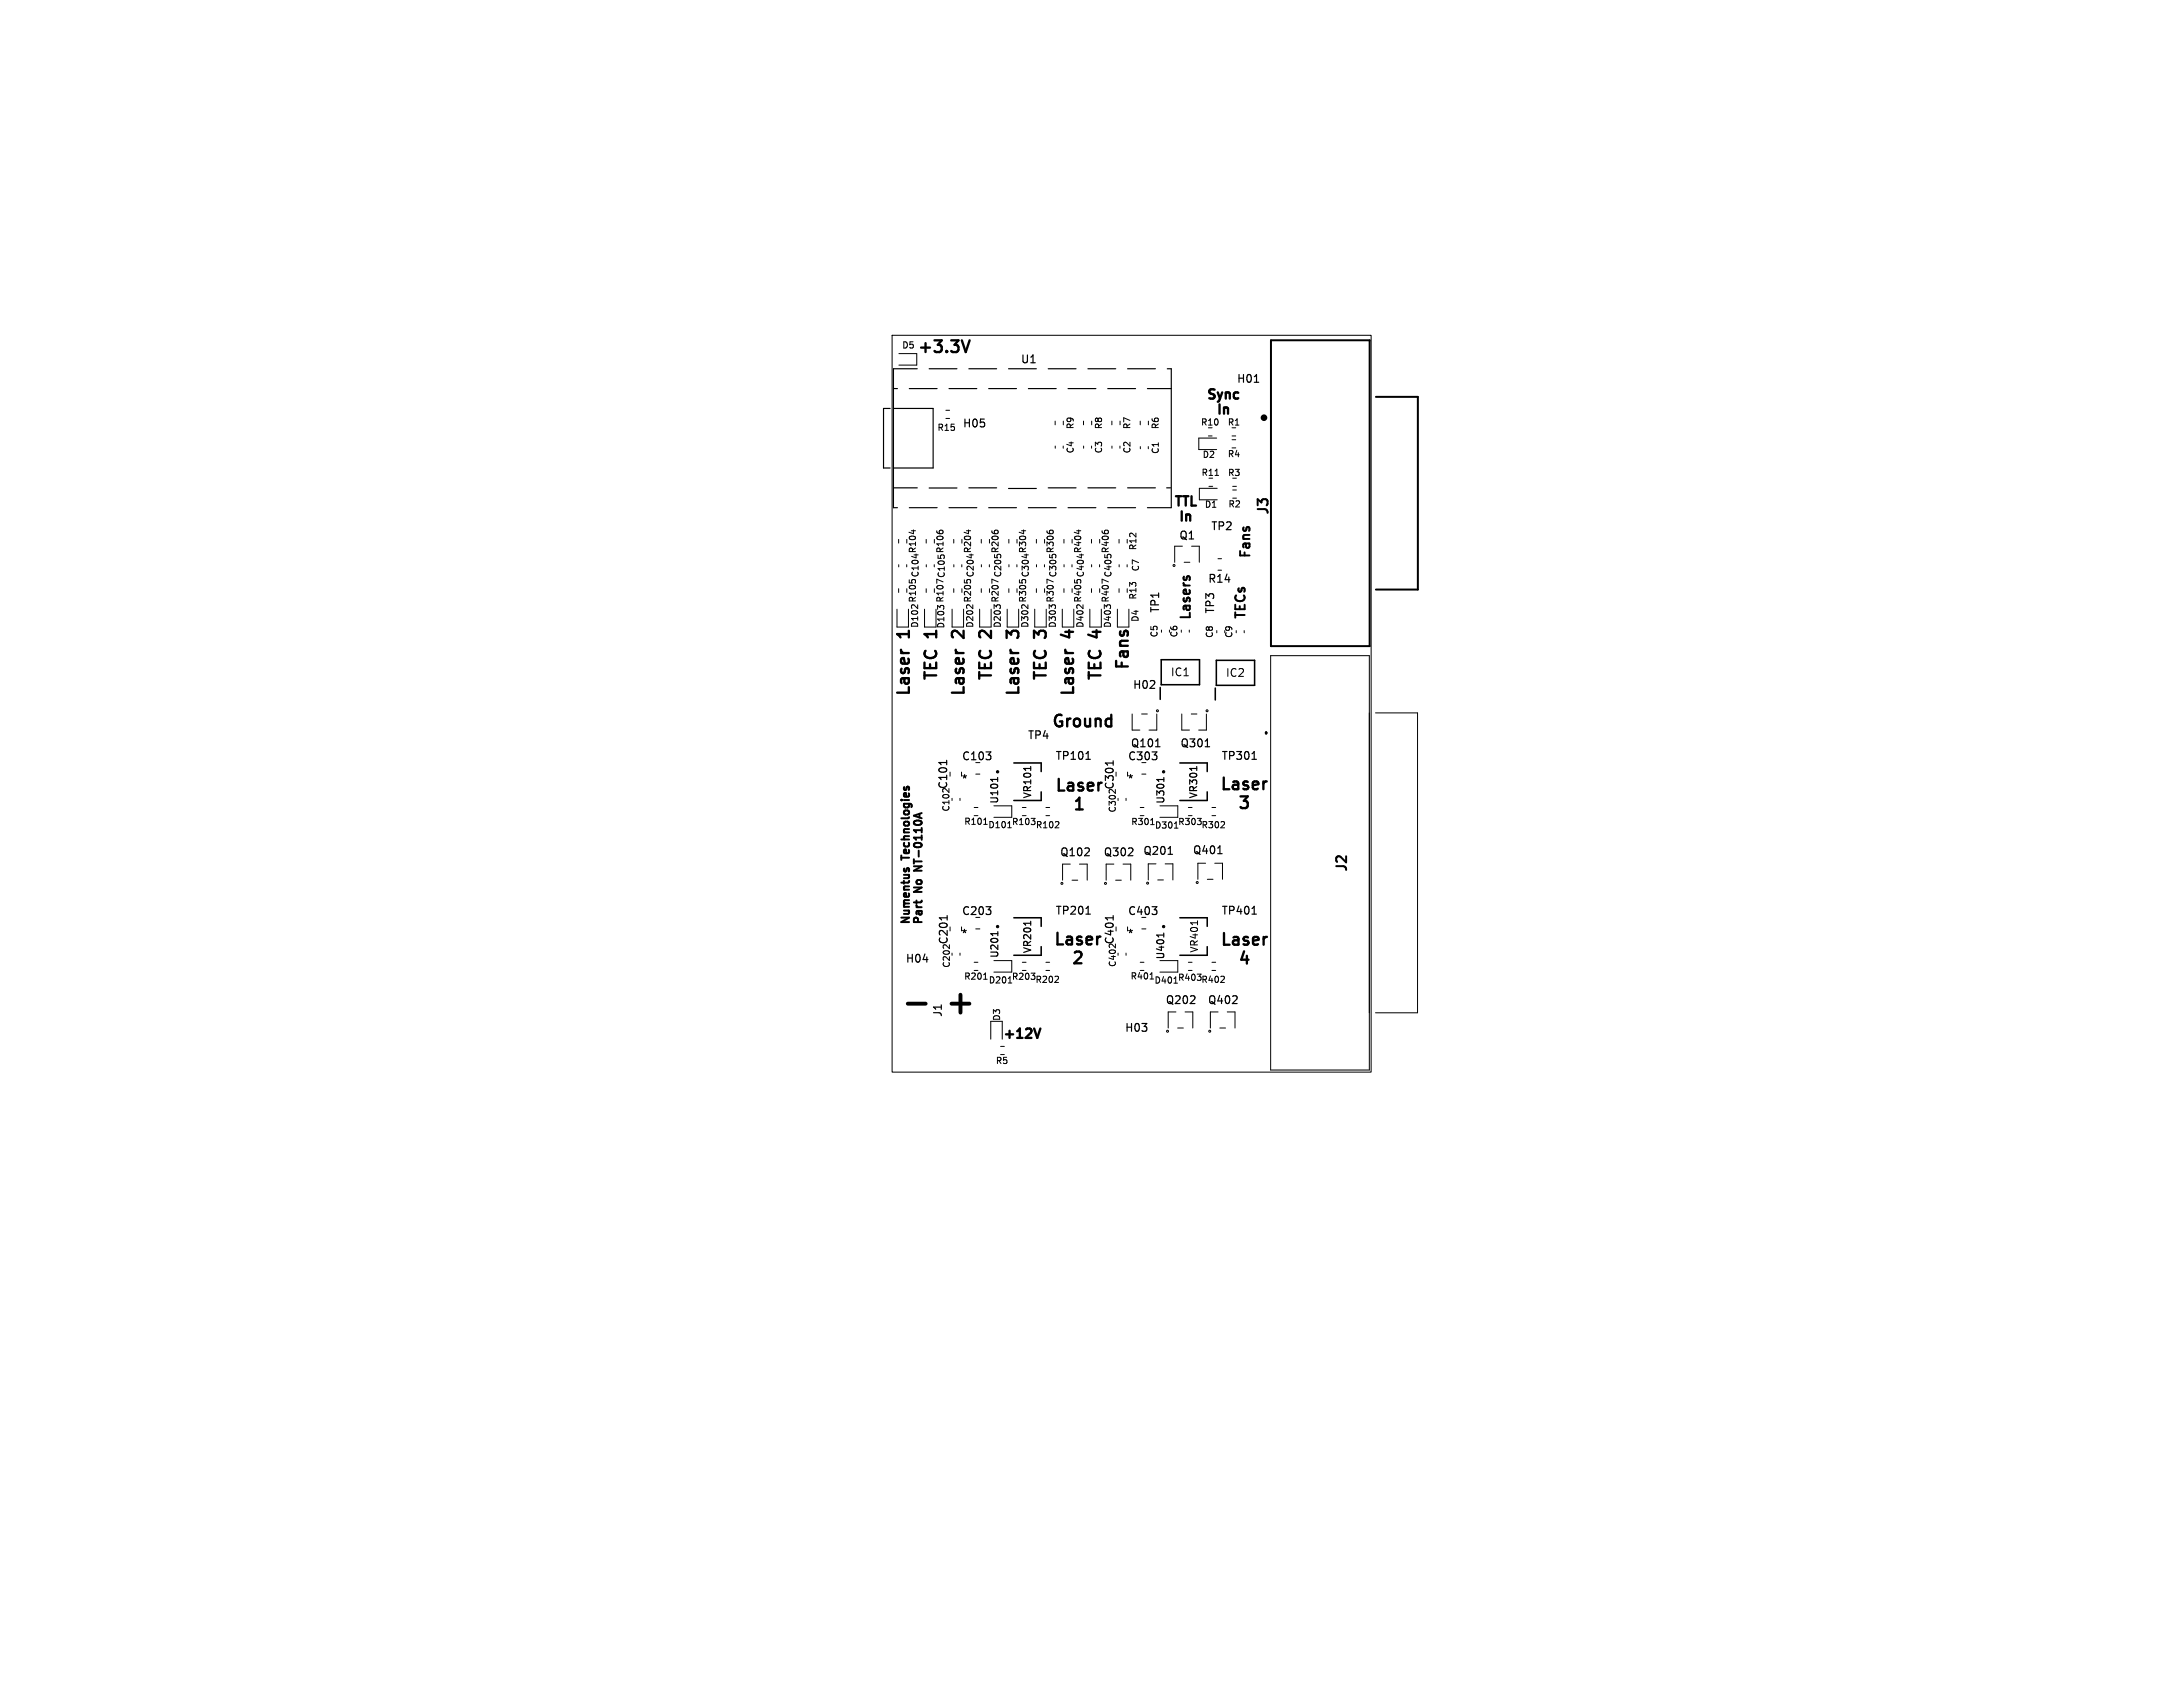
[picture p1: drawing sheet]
<svg xmlns="http://www.w3.org/2000/svg" width="279mm" height="216mm" viewBox="0 0 279 216" stroke-linecap="round" stroke-linejoin="round" font-family="sans-serif">
<defs><g id="words">
<text font-size="4.2" x="120.6" y="130.5">+</text>
<g font-size="2.1">
<text x="117.3" y="45.3">+3.3V</text>
<text x="116.5" y="81.6" transform="rotate(-90 116.5 81.6)">1</text>
<text x="120" y="81.6" transform="rotate(-90 120 81.6)">1</text>
<text x="123.5" y="81.6" transform="rotate(-90 123.5 81.6)">2</text>
<text x="127" y="81.6" transform="rotate(-90 127 81.6)">2</text>
<text x="130.5" y="81.6" transform="rotate(-90 130.5 81.6)">3</text>
<text x="134" y="81.6" transform="rotate(-90 134 81.6)">3</text>
<text x="137.5" y="81.6" transform="rotate(-90 137.5 81.6)">4</text>
<text x="141" y="81.6" transform="rotate(-90 141 81.6)">4</text>
<text x="116.5" y="89.3" transform="rotate(-90 116.5 89.3)">Laser</text>
<text x="120" y="87.3" transform="rotate(-90 120 87.3)">TEC</text>
<text x="123.5" y="89.3" transform="rotate(-90 123.5 89.3)">Laser</text>
<text x="127" y="87.3" transform="rotate(-90 127 87.3)">TEC</text>
<text x="130.5" y="89.3" transform="rotate(-90 130.5 89.3)">Laser</text>
<text x="134" y="87.3" transform="rotate(-90 134 87.3)">TEC</text>
<text x="137.5" y="89.3" transform="rotate(-90 137.5 89.3)">Laser</text>
<text x="141" y="87.3" transform="rotate(-90 141 87.3)">TEC</text>
<text x="144.5" y="85.9" transform="rotate(-90 144.5 85.9)">Fans</text>
<text x="134.4" y="93.2">Ground</text>
<text x="134.9" y="101.4">Laser</text>
<text x="156" y="101.2">Laser</text>
<text x="137.1" y="103.8">1</text>
<text x="158.3" y="103.6">3</text>
<text x="134.7" y="121.1">Laser</text>
<text x="137" y="123.5">2</text>
<text x="156" y="121.1">Laser</text>
<text x="158.3" y="123.5">4</text>
</g>
<g font-size="1.8">
<text x="162.7" y="66.1" transform="rotate(-90 162.7 66.1)">J3</text>
<text x="172.7" y="111.8" transform="rotate(-90 172.7 111.8)">J2</text>
</g>
<g font-size="1.7">
<text x="154.2" y="51.2">Sync</text>
<text x="155.5" y="53.1">In</text>
<text x="150.1" y="64.9">TTL</text>
<text x="150.6" y="66.8">In</text>
<text x="160.1" y="71.6" transform="rotate(-90 160.1 71.6)">Fans</text>
<text x="152.4" y="79.5" transform="rotate(-90 152.4 79.5)">Lasers</text>
<text x="159.5" y="79.4" transform="rotate(-90 159.5 79.4)">TECs</text>
<text x="128.3" y="133">+12V</text>
</g>
<g font-size="1.4">
<text x="130.6" y="46.7">U1</text>
<text x="158.2" y="49.2">H01</text>
<text x="123.1" y="54.9">H05</text>
<text x="150.8" y="69.2">Q1</text>
<text x="154.9" y="68.1">TP2</text>
<text x="154.5" y="74.8">R14</text>
<text x="148.6" y="78.5" transform="rotate(-90 148.6 78.5)">TP1</text>
<text x="155.6" y="78.6" transform="rotate(-90 155.6 78.6)">TP3</text>
<text x="144.9" y="88.4">H02</text>
<text x="149.8" y="86.7">IC1</text>
<text x="156.8" y="86.8">IC2</text>
<text x="131.5" y="94.8">TP4</text>
<text x="144.6" y="95.8">Q101</text>
<text x="151" y="95.8">Q301</text>
<text x="121.4" y="101.1" transform="rotate(-90 121.4 101.1)">C101</text>
<text x="123" y="100.4">*</text>
<text x="123" y="97.5">C103</text>
<text x="135" y="97.4">TP101</text>
<text x="142.7" y="101.2" transform="rotate(-90 142.7 101.2)">C301</text>
<text x="144.2" y="100.4">*</text>
<text x="144.3" y="97.5">C303</text>
<text x="156.3" y="97.4">TP301</text>
<text x="116.5" y="109.8" transform="rotate(-90 116.5 109.8)">Technologies</text>
<text x="118.1" y="110.7" transform="rotate(-90 118.1 110.7)">NT-0110A</text>
<text x="135.6" y="109.8">Q102</text>
<text x="141.2" y="109.8">Q302</text>
<text x="146.2" y="109.6">Q201</text>
<text x="152.6" y="109.5">Q401</text>
<text x="116.5" y="118.4" transform="rotate(-90 116.5 118.4)">Numentus</text>
<text x="118.1" y="118.4" transform="rotate(-90 118.1 118.4)">Part</text>
<text x="118.1" y="114" transform="rotate(-90 118.1 114)">No</text>
<text x="123" y="117.3">C203</text>
<text x="135" y="117.3">TP201</text>
<text x="144.3" y="117.3">C403</text>
<text x="156.3" y="117.3">TP401</text>
<text x="115.8" y="123.4">H04</text>
<text x="121.5" y="121" transform="rotate(-90 121.5 121)">C201</text>
<text x="122.9" y="120.2">*</text>
<text x="142.7" y="121" transform="rotate(-90 142.7 121)">C401</text>
<text x="144.2" y="120.2">*</text>
<text x="120.7" y="130.3" transform="rotate(-90 120.7 130.3)">J1</text>
<text x="149.1" y="128.7">Q202</text>
<text x="154.5" y="128.7">Q402</text>
<text x="143.9" y="132.3">H03</text>
</g>
<g font-size="1.3">
<text x="128" y="103" transform="rotate(-90 128 103)">U101</text>
<text x="132.2" y="102.3" transform="rotate(-90 132.2 102.3)">VR101</text>
<text x="149.2" y="103" transform="rotate(-90 149.2 103)">U301</text>
<text x="153.4" y="102.3" transform="rotate(-90 153.4 102.3)">VR301</text>
<text x="128" y="122.7" transform="rotate(-90 128 122.7)">U201</text>
<text x="132.2" y="122.1" transform="rotate(-90 132.2 122.1)">VR201</text>
<text x="149.2" y="122.9" transform="rotate(-90 149.2 122.9)">U401</text>
<text x="153.5" y="122" transform="rotate(-90 153.5 122)">VR401</text>
</g>
<g font-size="1.1">
<text x="115.4" y="44.8">D5</text>
<text x="119.9" y="55.3">R15</text>
<text x="137.6" y="58.1" transform="rotate(-90 137.6 58.1)">C4</text>
<text x="137.6" y="55" transform="rotate(-90 137.6 55)">R9</text>
<text x="141.2" y="58.1" transform="rotate(-90 141.2 58.1)">C3</text>
<text x="141.2" y="55" transform="rotate(-90 141.2 55)">R8</text>
<text x="144.9" y="58.1" transform="rotate(-90 144.9 58.1)">C2</text>
<text x="144.9" y="55" transform="rotate(-90 144.9 55)">R7</text>
<text x="148.5" y="58.2" transform="rotate(-90 148.5 58.2)">C1</text>
<text x="148.5" y="55" transform="rotate(-90 148.5 55)">R6</text>
<text x="153.6" y="54.6">R10</text>
<text x="153.8" y="58.8">D2</text>
<text x="157" y="58.7">R4</text>
<text x="157" y="54.6">R1</text>
<text x="153.7" y="61.1">R11</text>
<text x="154.1" y="65.2">D1</text>
<text x="157.1" y="61.1">R3</text>
<text x="157.1" y="65.1">R2</text>
<text x="117.4" y="70.9" transform="rotate(-90 117.4 70.9)">R104</text>
<text x="124.5" y="70.9" transform="rotate(-90 124.5 70.9)">R204</text>
<text x="128" y="70.9" transform="rotate(-90 128 70.9)">R206</text>
<text x="131.5" y="70.9" transform="rotate(-90 131.5 70.9)">R304</text>
<text x="135" y="70.9" transform="rotate(-90 135 70.9)">R306</text>
<text x="138.6" y="70.9" transform="rotate(-90 138.6 70.9)">R404</text>
<text x="142.1" y="70.9" transform="rotate(-90 142.1 70.9)">R406</text>
<text x="145.6" y="70.5" transform="rotate(-90 145.6 70.5)">R12</text>
<text x="117.4" y="77.2" transform="rotate(-90 117.4 77.2)">R105</text>
<text x="117.7" y="74" transform="rotate(-90 117.7 74)">C104</text>
<text x="124.5" y="77.2" transform="rotate(-90 124.5 77.2)">R205</text>
<text x="124.8" y="74" transform="rotate(-90 124.8 74)">C204</text>
<text x="128" y="77.2" transform="rotate(-90 128 77.2)">R207</text>
<text x="128.3" y="74" transform="rotate(-90 128.3 74)">C205</text>
<text x="131.5" y="77.2" transform="rotate(-90 131.5 77.2)">R305</text>
<text x="131.8" y="74" transform="rotate(-90 131.8 74)">C304</text>
<text x="135" y="77.2" transform="rotate(-90 135 77.2)">R307</text>
<text x="135.4" y="74" transform="rotate(-90 135.4 74)">C305</text>
<text x="138.6" y="77.2" transform="rotate(-90 138.6 77.2)">R405</text>
<text x="138.9" y="74" transform="rotate(-90 138.9 74)">C404</text>
<text x="142.1" y="77.2" transform="rotate(-90 142.1 77.2)">R407</text>
<text x="142.4" y="74" transform="rotate(-90 142.4 74)">C405</text>
<text x="145.6" y="76.8" transform="rotate(-90 145.6 76.8)">R13</text>
<text x="145.9" y="73.2" transform="rotate(-90 145.9 73.2)">C7</text>
<text x="117.7" y="80.4" transform="rotate(-90 117.7 80.4)">D102</text>
<text x="121" y="80.5" transform="rotate(-90 121 80.5)">D103 R107 C105 R106</text>
<text x="124.7" y="80.4" transform="rotate(-90 124.7 80.4)">D202</text>
<text x="128.3" y="80.4" transform="rotate(-90 128.3 80.4)">D203</text>
<text x="131.8" y="80.4" transform="rotate(-90 131.8 80.4)">D302</text>
<text x="135.3" y="80.4" transform="rotate(-90 135.3 80.4)">D303</text>
<text x="138.8" y="80.4" transform="rotate(-90 138.8 80.4)">D402</text>
<text x="142.4" y="80.4" transform="rotate(-90 142.4 80.4)">D403</text>
<text x="145.9" y="79.7" transform="rotate(-90 145.9 79.7)">D4</text>
<text x="148.3" y="81.7" transform="rotate(-90 148.3 81.7)">C5</text>
<text x="150.9" y="81.7" transform="rotate(-90 150.9 81.7)">C6</text>
<text x="155.4" y="81.7" transform="rotate(-90 155.4 81.7)">C8</text>
<text x="157.9" y="81.7" transform="rotate(-90 157.9 81.7)">C9</text>
<text x="121.7" y="104" transform="rotate(-90 121.7 104)">C102</text>
<text x="123.3" y="105.7">R101</text>
<text x="126.4" y="106.2">D101</text>
<text x="129.4" y="105.8">R103</text>
<text x="132.5" y="106.2">R102</text>
<text x="143" y="104.1" transform="rotate(-90 143 104.1)">C302</text>
<text x="144.7" y="105.8">R301</text>
<text x="147.7" y="106.2">D301</text>
<text x="150.7" y="105.8">R303</text>
<text x="153.7" y="106.2">R302</text>
<text x="121.7" y="124" transform="rotate(-90 121.7 124)">C202</text>
<text x="123.3" y="125.6">R201</text>
<text x="129.4" y="125.6">R203</text>
<text x="132.4" y="126">R202</text>
<text x="143" y="123.9" transform="rotate(-90 143 123.9)">C402</text>
<text x="144.6" y="125.5">R401</text>
<text x="150.7" y="125.7">R403 R402</text>
<text x="126.5" y="126">D201</text>
<text x="128.2" y="130.7" transform="rotate(-90 128.2 130.7)">D3</text>
<text x="147.7" y="126.1">D401</text>
<text x="127.4" y="136.3">R5</text>
</g>
</g></defs>
<g fill="none" stroke="#000" stroke-width=".3">
<path d="M123.1 43.6l.5 1.5 .5-1.5M115.3 83.1l.1 .3M122.3 83.1l.1 .3M129.3 83.1l.1 .3M136.3 83.1l.1 .3M141.8 92h.4M142.2 91.5v1.5M142.2 92.9l-.4 .1M140.8 119.9h-.2M141 100.2h-.3M162.1 100l-.3 .1M162.2 119.9l-.3 .1"/>
<path d="M133.2 131.6l-.4 1.2"/>
</g>
<path d="M162.7 43.6h12.6v39.1h-12.6zM176.1 50.8h5.4v24.6h-5.4M115.7 111.2h.1M116 111.2l.2-.1 .2 .1M117.3 115.2v.4M118 115.2v.1M118 110.9l-1 .5h1" fill="none" stroke="#000" stroke-width=".25"/>
<g fill="none" stroke="#000" stroke-width=".15">
<path d="M113.9 52.3h-.8v7.6h.8M114.4 52.3h5v7.6h-5M114.4 49.7h.5M116.4 49.7h3.5M117.4 47.2h-3v17.8h.5M118.9 47.2h3.6M121.5 49.7h3.5M124 47.2h3.6M126.5 49.7h3.6M129.1 47.2h3.5M131.6 49.7h3.6M134.2 47.2h3.5"/>
<path d="M136.7 49.7h3.6M139.2 47.2h3.6M141.8 49.7h3.5M144.3 47.2h3.6M146.9 49.7h3M149.4 47.2h.5v17.8h-3M160.5 48.9h.6M114.4 62.4h3M116.4 65h3.5M118.9 62.5h3.6M121.5 65h3.5M124 62.4h3.6"/>
<path d="M126.5 65h3.6M129.1 62.5h3.5M131.6 65h3.6M134.2 62.4h3.5M136.7 65h3.6M139.2 62.4h3.6M141.8 65h3.5M144.3 62.4h3.6M149.3 62.4h.5M121.2 97.3v.6M126.2 96.2h.6l-.3 .4M126.8 96.7v.4"/>
<path d="M127.7 99.5v.5M127.7 99.8h-.9h.1M131.9 98.1v.5M139 97.2h.6M142.5 97.4v.5M147.9 95.6h.6M148 96.7v.4M148.1 96.2l-.4 .4M149 99.5v.5M149 99.8h-.9h.1M153.2 98.1v.5M154.3 95.6h.5"/>
<path d="M160.2 97.2h.6M121.2 117.2v.5M126.2 116h.6l-.3 .4M126.8 116.5v.4M127.7 119.2v.5M127.7 119.5h-.9l.1 .1M131.9 117.9v.5M138.8 109.5h.6M139 117h.6M139.4 108.6v.3M142.5 117.2v.5M144.4 109.5h.6"/>
<path d="M145 108.6v.3M147.4 116h.7l-.4 .4M148 116.5v.4M148.9 119.4v.5M148.9 119.7h-.9l.2 .1M149.5 109.3h.6M155.9 109.3h.5M160.2 117h.6M152.3 128.4h.6M152.9 127.5v.4M157.7 128.4h.6M158.3 127.5v.4"/>
</g>
<g fill="none" stroke="#000" stroke-width=".13">
<path d="M114.2 42.9h61.3v94.3h-61.3zM115 45.3h2.3v1.4h-2.3M121.1 53.6h.4M121.1 52.5h.4M135 53.9v.5M135.1 57.1v.3M136.1 57.1v.3M136.1 53.9v.5M138.7 53.9v.5M138.7 57.1v.3M139.7 57.1v.3M139.7 53.9v.5"/>
<path d="M142.3 53.9v.5M142.3 57.1v.3M143.3 57.1v.3M143.4 53.9v.5M145.9 53.9v.5M145.9 57.2v.2M147 57.2v.2M147 53.9v.5M154.7 55.8h.4M155.7 56.1h-2.3v1.4h2.3M157.7 55.8h.5M157.7 57.3h.5"/>
<path d="M157.7 56.3h.5M114.8 78v2.2M115 69v.5M115 75.3v.5M115 72.3v.2M116 72.3v.2M116.1 69v.5M116.1 75.3v.5M116.3 78v2.2M116.9 67.8v.5M117.2 70.9v.5M117.5 77.4v.5l-.5-.5"/>
<path d="M118.3 78v2.2M118.5 69v.5M118.5 75.3v.5M118.6 72.3v.2M119.6 72.3v.2M119.6 69v.5M119.6 75.3v.5M119.8 78v2.2M120.3 67.9h.3M121.9 78v2.2M122.1 69v.5M122.1 75.3v.5"/>
<path d="M122.1 72.3v.2M123.1 72.3v.2M123.1 69v.5M123.1 75.3v.5M123.3 78v2.2M124 67.8v.5M124.3 70.9v.5M124.5 77.4v.5l-.5-.5M125.4 78v2.2M125.6 69v.5M125.6 75.3v.5M125.6 72.3v.2"/>
<path d="M126.6 72.3v.2M126.6 69v.5M126.6 75.3v.5M126.9 78v2.2M127.3 67.9h.4M127.5 77.7l-.3-.3v.5M127.8 74.5l-.8-.4v.6M128.9 78v2.2M129.1 69v.5M129.1 75.3v.5M129.1 72.3v.2M130.2 72.3v.2"/>
<path d="M130.2 69v.5M130.2 75.3v.5M130.4 78v2.2M131 67.8v.5M131.4 70.9v.5M131.6 77.4v.5l-.5-.5M132.4 78v2.2M132.6 69v.5M132.6 75.3v.5M132.7 72.3v.2M133.7 72.3v.2M133.7 69v.5"/>
<path d="M133.7 75.3v.5M133.9 78v2.2M134.4 67.9h.3M134.6 77.7l-.3-.3v.5M134.8 74.5l-.8-.4v.6M136 78v2.2M136.2 69v.5M136.2 75.3v.5M136.2 72.3v.2M137.2 72.3v.2M137.2 69v.5M137.2 75.3v.5"/>
<path d="M137.4 78v2.2M138.1 67.8v.5M138.4 70.9v.5M138.6 77.4v.5l-.4-.5M139.5 78v2.2M139.7 69v.5M139.7 75.3v.5M139.7 72.3v.2M140.7 72.3v.2M140.7 69v.5M140.7 75.3v.5M141 78v2.2"/>
<path d="M141.4 67.9h.4M141.6 77.7l-.3-.3v.5M141.9 74.5l-.8-.4v.6M143 78v2.2h1.5v-2.2M143.2 69v.5M143.2 75.3v.5M143.2 72.3v.2M144.3 72.3v.2M144.3 69v.5M144.3 75.3v.5M151.3 69.9h-1v2.1M151.6 72h.7"/>
<path d="M152.5 69.9h1v2.1M154.7 62.2h.5M155.5 60.8h.5M155.8 62.5h-2.3v1.5h2.3M155.9 71.5h.4M155.9 73h.4M157.8 62.2h.4M157.8 63.8h.4M157.8 62.7h.4M123.1 98.8v.5M124.9 99.1h.5M144.3 98.8v.5"/>
<path d="M144.9 91.4v2h1M146.1 91.4h.7M146.1 99.1h.6M148.1 91.4v2h-1M151.3 91.4v2h.9M152.2 80.6v.3M152.5 91.4h.7M154.4 91.4v2h-1M159.2 80.7v.3M162.6 83.9h12.7v53h-12.7zM176 91.2h5.4v38.4h-5.4M122.9 102.2v.2"/>
<path d="M123.1 118.6v.5M124.7 103.3h.5M124.7 104.4h.5M124.9 118.9h.5M125.9 105.5h.5M127.2 103.1h2.3v1.5h-2.3M129 105.9h.4M130.8 103.3h.5M130.8 104.4h.5M132 104.7h.5l-.3 .3M133.9 103.3h.4M133.9 104.4h.4"/>
<path d="M135.5 105.2v.3l-.5 .4h.5M137 110.6h-1v2M137.2 112.6h.7M138.2 110.6h.9v2M142.6 110.6h-1v2M142.8 112.6h.7M143.7 110.6h1v2M144.1 102.2v.2M144.3 118.6v.5M145.9 103.3h.5M145.9 104.4h.5M146.1 118.9h.6"/>
<path d="M147.3 105.5h.4M148 110.6h-1v2M148.2 112.6h.7M148.5 103.1h2.2v1.5h-2.2M149.1 110.6h1v2M150.3 106h.5M152.1 103.3h.5M152.1 104.4h.5M153.2 104.7h.5l-.2 .3M153.3 117.8v.6M154.3 110.5h-1v2M154.5 112.5h.8"/>
<path d="M155.1 103.3h.5M155.1 104.4h.5M155.5 110.5h1v2M156.7 105.2v.3l-.5 .4h.5M121.5 120.9v.5l-.4-.5M122.9 122v.3M124.7 123.2h.5M124.7 124.2h.5M125.9 125.3h.5M126.8 133v-2.3h1.5v2.3M127.2 122.9h2.3v1.5h-2.3M128.1 135h.4"/>
<path d="M128.1 133.9h.4M129 125.8h.5M130.8 123.2h.5M130.8 124.2h.5M132 124.5h.5l-.3 .3M133.9 123.2h.4M133.9 124.2h.4M135.4 125v.3l-.4 .4h.5M144.1 122v.3M145.9 123.2h.5M145.9 124.2h.5M147.2 125.3h.5"/>
<path d="M148.5 122.9h2.2v1.5h-2.2M150.3 125.8h.4M150.5 129.5h-1v2.1M150.7 131.6h.8M151.7 129.5h1v2.1M152.1 123.2h.5M152.1 124.2h.5M155.1 123.2h.5M155.1 124.2h.5M155.9 129.5h-1v2.1M156.1 131.6h.8M156.6 125l.1 .3-.5 .4h.5"/>
<path d="M157.1 129.5h1v2.1"/>
<circle cx="150.3" cy="72.4" r=".13"/>
<circle cx="148.1" cy="91" r=".13"/>
<circle cx="154.5" cy="91" r=".13"/>
<circle cx="135.9" cy="113.1" r=".13"/>
<circle cx="141.5" cy="113.1" r=".13"/>
<circle cx="146.9" cy="113" r=".13"/>
<circle cx="153.2" cy="112.9" r=".13"/>
<circle cx="149.4" cy="132" r=".13"/>
<circle cx="154.8" cy="132" r=".13"/>
</g>
<path d="M116.2 128.4h2.3" fill="none" stroke="#000" stroke-width=".5"/>
<circle cx="161.8" cy="53.5" r=".23" fill="none" stroke="#000" stroke-width=".4"/>
<g fill="none" stroke="#000" stroke-width=".2">
<path d="M129.8 97.6h3.5v1.1M148.5 88v1.5M148.6 84.4h4.9v3.2h-4.9zM151 97.6h3.5v1.1M155.5 88.1v1.5M155.7 84.5h4.9v3.2h-4.9zM129.8 117.5h3.5v1.1M133.3 101.3v1.1h-3.5M151 117.5h3.5v1.1M154.5 101.3v1.1h-3.5M133.3 121.2v1.1h-3.5M154.5 121.2v1.1h-3.5"/>
<circle cx="162.1" cy="93.8" r=".05"/>
</g>
<g fill="#000" stroke="#000" stroke-width=".13">
<circle cx="127.7" cy="98.8" r=".15"/>
<circle cx="148.9" cy="98.8" r=".15"/>
<circle cx="162" cy="93.9" r=".1"/>
<circle cx="162" cy="93.8" r=".1"/>
<circle cx="127.7" cy="118.6" r=".15"/>
<circle cx="148.9" cy="118.6" r=".15"/>
</g>
<use href="#words"/>
</svg>
